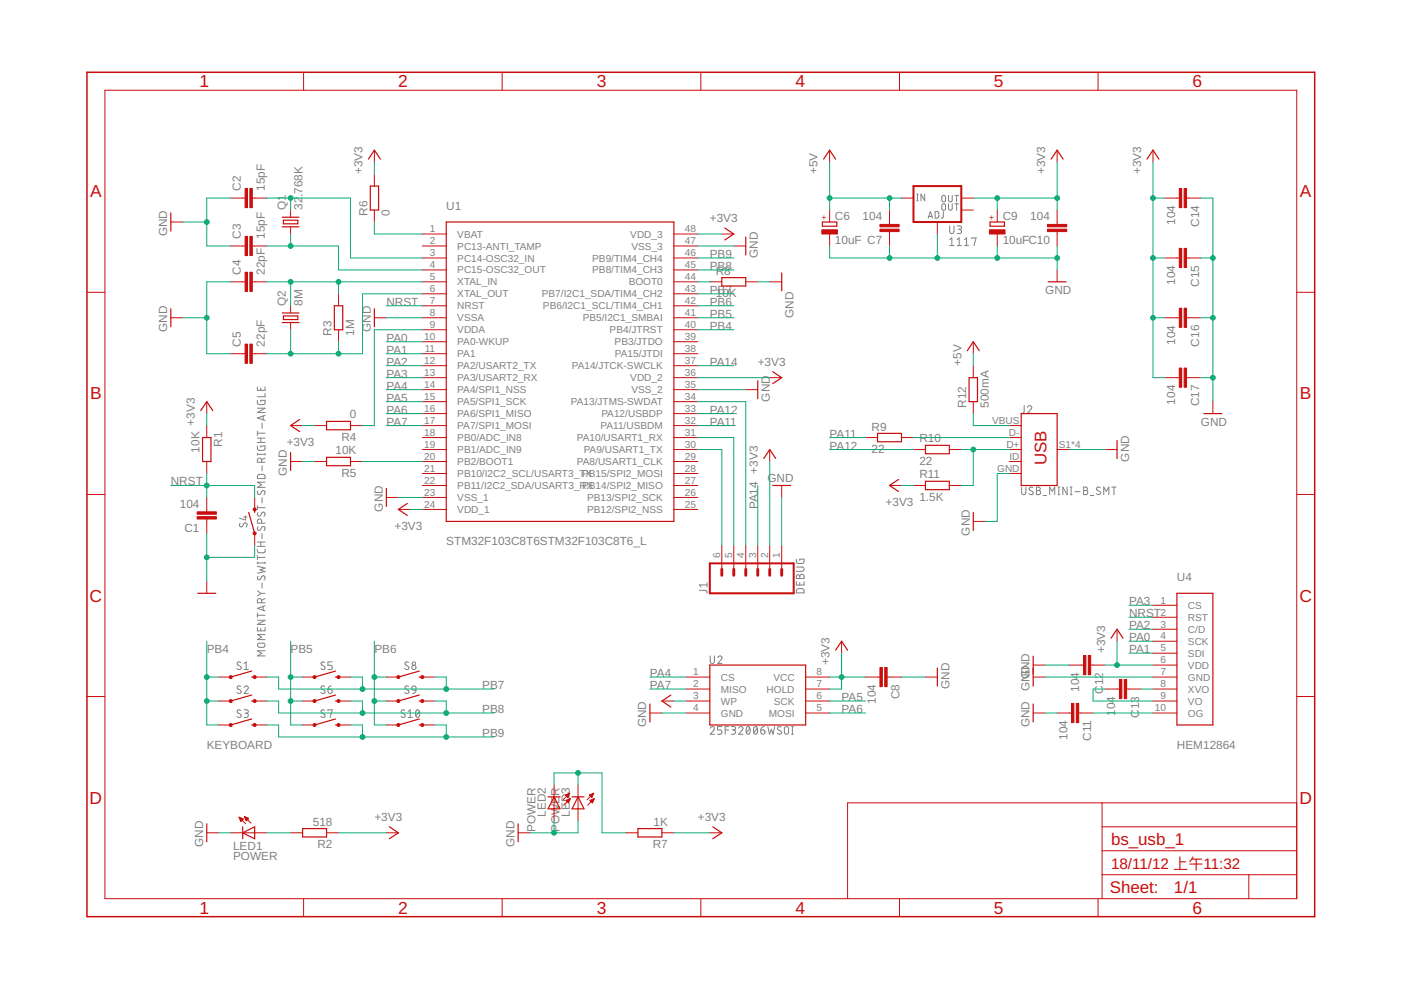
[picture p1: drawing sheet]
<svg xmlns="http://www.w3.org/2000/svg" width="297mm" height="210mm" viewBox="0 0 297 210" stroke-linecap="round" stroke-linejoin="round" font-family="sans-serif">
<defs><g id="words">
<g font-size="3.7" fill="#c90d0c">
<text x="42.3" y="18.5">1</text>
<text x="84.4" y="18.5">2</text>
<text x="126.5" y="18.5">3</text>
<text x="168.6" y="18.5">4</text>
<text x="210.7" y="18.5">5</text>
<text x="252.9" y="18.5">6</text>
<text x="19.1" y="41.9">A</text>
<text x="275.6" y="41.9">A</text>
<text x="19.1" y="84.7">B</text>
<text x="275.6" y="84.7">B</text>
<text x="19" y="127.6">C</text>
<text x="275.5" y="127.6">C</text>
<text x="19" y="170.4">D</text>
<text x="275.5" y="170.4">D</text>
<text x="42.3" y="193.7">1</text>
<text x="84.4" y="193.7">2</text>
<text x="126.5" y="193.7">3</text>
<text x="168.6" y="193.7">4</text>
<text x="210.7" y="193.7">5</text>
<text x="252.9" y="193.7">6</text>
</g>
<g font-size="3.6" fill="#c90d0c">
<text x="221.9" y="98.6" transform="rotate(-90 221.9 98.6)">USB</text>
<text x="235.6" y="179.1">bs_usb_1</text>
<text x="235.3" y="189.4">Sheet:</text>
<text x="248.9" y="189.3">1/1</text>
</g>
<text font-size="3.2" fill="#c90d0c" x="235.6" y="184.2">18/11/12 上午11:32</text>
<g font-size="2.5" fill="#808080">
<text x="51.1" y="40.5" transform="rotate(-90 51.1 40.5)">C2</text>
<text x="56.1" y="40.5" transform="rotate(-90 56.1 40.5)">15pF</text>
<text x="64.1" y="41.7" transform="rotate(-90 64.1 41.7)">.768K</text>
<text x="76.8" y="36.9" transform="rotate(-90 76.8 36.9)">+3V3</text>
<text x="173.3" y="36.9" transform="rotate(-90 173.3 36.9)">+5V</text>
<text x="221.6" y="36.9" transform="rotate(-90 221.6 36.9)">+3V3</text>
<text x="241.9" y="36.9" transform="rotate(-90 241.9 36.9)">+3V3</text>
<text x="60.6" y="44.5" transform="rotate(-90 60.6 44.5)">Q1</text>
<text x="64.1" y="44.5" transform="rotate(-90 64.1 44.5)">32</text>
<text x="77.9" y="45.8" transform="rotate(-90 77.9 45.8)">R6</text>
<text x="82.7" y="45.8" transform="rotate(-90 82.7 45.8)">0</text>
<text x="94.6" y="44.5">U1</text>
<text x="150.5" y="47.1">+3V3</text>
<text x="177" y="46.6">C6</text>
<text x="182.9" y="46.7">104</text>
<text x="212.6" y="46.6">C9</text>
<text x="218.4" y="46.7">104</text>
<text x="249.2" y="47.7" transform="rotate(-90 249.2 47.7)">104</text>
<text x="35.5" y="50.1" transform="rotate(-90 35.5 50.1)">GND</text>
<text x="51.1" y="50.6" transform="rotate(-90 51.1 50.6)">C3</text>
<text x="56.1" y="50.6" transform="rotate(-90 56.1 50.6)">15pF</text>
<text x="177" y="51.7">10uF C7</text>
<text x="212.6" y="51.7">10uFC10</text>
<text x="254.2" y="48.1" transform="rotate(-90 254.2 48.1)">C14</text>
<text x="51.1" y="58.2" transform="rotate(-90 51.1 58.2)">C4</text>
<text x="56.1" y="58.2" transform="rotate(-90 56.1 58.2)">22pF</text>
<text x="150.5" y="57.2">PB8</text>
<text x="150.5" y="54.7">PB9</text>
<text x="151.8" y="58.3">R8</text>
<text x="160.7" y="54.7" transform="rotate(-90 160.7 54.7)">GND</text>
<text x="60.6" y="64.8" transform="rotate(-90 60.6 64.8)">Q2</text>
<text x="64.1" y="64.8" transform="rotate(-90 64.1 64.8)">8M</text>
<text x="81.9" y="64.8">NRST</text>
<text x="150.5" y="62.3">PB7</text>
<text x="150.5" y="64.8">PB6</text>
<text x="151.8" y="63.1">10K</text>
<text x="221.6" y="62.3">GND</text>
<text x="249.2" y="60.4" transform="rotate(-90 249.2 60.4)">104</text>
<text x="254.2" y="60.8" transform="rotate(-90 254.2 60.8)">C15</text>
<text x="35.5" y="70.4" transform="rotate(-90 35.5 70.4)">GND</text>
<text x="70.3" y="71.2" transform="rotate(-90 70.3 71.2)">R3</text>
<text x="75.1" y="71.2" transform="rotate(-90 75.1 71.2)">1M</text>
<text x="78.6" y="70.4" transform="rotate(-90 78.6 70.4)">GND</text>
<text x="150.5" y="67.4">PB5</text>
<text x="150.5" y="69.9">PB4</text>
<text x="168.3" y="67.4" transform="rotate(-90 168.3 67.4)">GND</text>
<text x="51.1" y="73.5" transform="rotate(-90 51.1 73.5)">C5</text>
<text x="56.1" y="73.5" transform="rotate(-90 56.1 73.5)">22pF</text>
<text x="81.9" y="72.5">PA0</text>
<text x="81.9" y="75">PA1</text>
<text x="81.9" y="77.5">PA2</text>
<text x="150.5" y="77.5">PA14</text>
<text x="160.7" y="77.5">+3V3</text>
<text x="203.8" y="77.5" transform="rotate(-90 203.8 77.5)">+5V</text>
<text x="249.2" y="73.1" transform="rotate(-90 249.2 73.1)">104</text>
<text x="254.2" y="73.5" transform="rotate(-90 254.2 73.5)">C16</text>
<text x="81.9" y="82.6">PA4</text>
<text x="81.9" y="80.1">PA3</text>
<text x="74.2" y="88.7">0</text>
<text x="81.9" y="85.2">PA5</text>
<text x="81.9" y="87.7">PA6</text>
<text x="150.5" y="87.7">PA12</text>
<text x="163.2" y="85.2" transform="rotate(-90 163.2 85.2)">GND</text>
<text x="204.9" y="86.4" transform="rotate(-90 204.9 86.4)">R12</text>
<text x="209.7" y="86.4" transform="rotate(-90 209.7 86.4)">500mA</text>
<text x="249.2" y="85.8" transform="rotate(-90 249.2 85.8)">104</text>
<text x="254.2" y="86.2" transform="rotate(-90 254.2 86.2)">C17</text>
<text x="41.3" y="90.2" transform="rotate(-90 41.3 90.2)">+3V3</text>
<text x="42.3" y="96" transform="rotate(-90 42.3 96)">10K</text>
<text x="47.1" y="94.7" transform="rotate(-90 47.1 94.7)">R1</text>
<text x="60.8" y="94.6">+3V3</text>
<text x="72.4" y="93.5">R4</text>
<text x="81.9" y="90.2">PA7</text>
<text x="150.5" y="90.2">PA11</text>
<text x="175.9" y="95.3">PA12</text>
<text x="175.9" y="92.8">PA11</text>
<text x="184.8" y="91.3">R9</text>
<text x="194.9" y="93.8">R10</text>
<text x="254.6" y="90.2">GND</text>
<text x="60.8" y="100.9" transform="rotate(-90 60.8 100.9)">GND</text>
<text x="71.1" y="96.3">10K</text>
<text x="72.4" y="101.1">R5</text>
<text x="184.8" y="96.1">22</text>
<text x="194.9" y="98.6">22</text>
<text x="194.9" y="101.4">R11</text>
<text x="239.4" y="97.9" transform="rotate(-90 239.4 97.9)">GND</text>
<text x="36.2" y="102.9">NRST</text>
<text x="38.1" y="107.6">104</text>
<text x="162.7" y="102.2">GND</text>
<text x="187.8" y="107.2">+3V3</text>
<text x="194.9" y="106.2">1.5K</text>
<text x="39.1" y="112.7">C1</text>
<text x="81.2" y="108.5" transform="rotate(-90 81.2 108.5)">GND</text>
<text x="83.6" y="112.3">+3V3</text>
<text x="160.7" y="108" transform="rotate(-90 160.7 108)">PA14 +3V3</text>
<text x="205.6" y="113.6" transform="rotate(-90 205.6 113.6)">GND</text>
<text x="94.6" y="115.6">STM32F103C8T6STM32F103C8T6_L</text>
<text x="249.5" y="123.2">U4</text>
<text x="239.4" y="130.9">NRST</text>
<text x="239.4" y="128.3">PA3</text>
<text x="239.4" y="135.9">PA0</text>
<text x="239.4" y="133.4">PA2</text>
<text x="43.8" y="138.5">PB4</text>
<text x="61.6" y="138.5">PB5</text>
<text x="79.4" y="138.5">PB6</text>
<text x="137.8" y="143.6">PA4</text>
<text x="175.9" y="141" transform="rotate(-90 175.9 141)">+3V3</text>
<text x="234.3" y="138.5" transform="rotate(-90 234.3 138.5)">+3V3</text>
<text x="239.4" y="138.5">PA1</text>
<text x="102.2" y="146.1">PB7</text>
<text x="137.8" y="146.1">PA7</text>
<text x="178.4" y="148.6">PA5</text>
<text x="185.7" y="149.3" transform="rotate(-90 185.7 149.3)">104</text>
<text x="190.7" y="148.3" transform="rotate(-90 190.7 148.3)">C8</text>
<text x="201.3" y="146.1" transform="rotate(-90 201.3 146.1)">GND</text>
<text x="218.3" y="146.6" transform="rotate(-90 218.3 146.6)">GND</text>
<text x="218.3" y="144" transform="rotate(-90 218.3 144)">GND</text>
<text x="228.8" y="146.7" transform="rotate(-90 228.8 146.7)">104</text>
<text x="233.9" y="147.1" transform="rotate(-90 233.9 147.1)">C12</text>
<text x="102.2" y="151.2">PB8</text>
<text x="137" y="154.2" transform="rotate(-90 137 154.2)">GND</text>
<text x="178.4" y="151.2">PA6</text>
<text x="218.3" y="154.2" transform="rotate(-90 218.3 154.2)">GND</text>
<text x="236.5" y="151.8" transform="rotate(-90 236.5 151.8)">104</text>
<text x="241.5" y="152.2" transform="rotate(-90 241.5 152.2)">C13</text>
<text x="43.8" y="158.8">KEYBOARD</text>
<text x="102.2" y="156.3">PB9</text>
<text x="226.3" y="156.9" transform="rotate(-90 226.3 156.9)">104</text>
<text x="231.4" y="157.1" transform="rotate(-90 231.4 157.1)">C11</text>
<text x="249.5" y="158.8">HEM12864</text>
<text x="115.7" y="173.2" transform="rotate(-90 115.7 173.2)">LED2</text>
<text x="120.8" y="173.2" transform="rotate(-90 120.8 173.2)">LED3</text>
<text x="43.1" y="179.6" transform="rotate(-90 43.1 179.6)">GND</text>
<text x="66.3" y="175.1">518</text>
<text x="67.3" y="179.8">R2</text>
<text x="79.4" y="174">+3V3</text>
<text x="109.1" y="179.6" transform="rotate(-90 109.1 179.6)">GND</text>
<text x="113.5" y="176.4" transform="rotate(-90 113.5 176.4)">POWER</text>
<text x="118.6" y="176.4" transform="rotate(-90 118.6 176.4)">POWER</text>
<text x="138.4" y="179.8">R7</text>
<text x="138.6" y="175.1">1K</text>
<text x="148" y="174">+3V3</text>
<text x="49.4" y="182.3">POWER</text>
<text x="49.4" y="180.1">LED1</text>
</g>
<g font-size="2.1" fill="#808080">
<text x="91.1" y="49.3">1</text>
<text x="91.1" y="51.8">2</text>
<text x="97" y="50.4">VBAT</text>
<text x="97" y="52.9">PC13-ANTI_TAMP</text>
<text x="133.6" y="50.4">VDD_3</text>
<text x="133.9" y="52.9">VSS_3</text>
<text x="145.2" y="51.8">47</text>
<text x="145.2" y="49.3">48</text>
<text x="91.1" y="54.3">3</text>
<text x="91.1" y="56.9">4</text>
<text x="91.1" y="59.4">5</text>
<text x="97" y="55.4">PC14-OSC32_IN</text>
<text x="97" y="58">PC15-OSC32_OUT</text>
<text x="125.6" y="58">PB8/TIM4_CH3</text>
<text x="125.6" y="55.4">PB9/TIM4_CH4</text>
<text x="145.2" y="59.4">44</text>
<text x="145.2" y="56.9">45</text>
<text x="145.2" y="54.3">46</text>
<text x="91.1" y="61.9">6</text>
<text x="91.1" y="64.5">7</text>
<text x="97" y="60.5">XTAL_IN</text>
<text x="97" y="63.1">XTAL_OUT</text>
<text x="97" y="65.6">NRST</text>
<text x="114.9" y="63.1">PB7/I2C1_SDA/TIM4_CH2</text>
<text x="115.1" y="65.6">PB6/I2C1_SCL/TIM4_CH1</text>
<text x="133.3" y="60.5">BOOT0</text>
<text x="145.2" y="64.5">42</text>
<text x="145.2" y="61.9">43</text>
<text x="91.1" y="67">8</text>
<text x="91.1" y="69.6">9</text>
<text x="97" y="68.1">VSSA</text>
<text x="97" y="70.7">VDDA</text>
<text x="123.5" y="68.1">PB5/I2C1_SMBAI</text>
<text x="129.3" y="70.7">PB4/JTRST</text>
<text x="145.2" y="69.6">40</text>
<text x="145.2" y="67">41</text>
<text x="89.9" y="72.1">10</text>
<text x="89.9" y="77.2">12</text>
<text x="90.1" y="74.6">11</text>
<text x="97" y="73.2">PA0-WKUP</text>
<text x="97" y="75.8">PA1</text>
<text x="130.3" y="73.2">PB3/JTDO</text>
<text x="130.4" y="75.8">PA15/JTDI</text>
<text x="145.2" y="77.2">37</text>
<text x="145.2" y="74.6">38</text>
<text x="145.2" y="72.1">39</text>
<text x="89.9" y="79.7">13</text>
<text x="89.9" y="82.3">14</text>
<text x="97" y="78.3">PA2/USART2_TX</text>
<text x="97" y="80.8">PA3/USART2_RX</text>
<text x="97" y="83.4">PA4/SPI1_NSS</text>
<text x="121.2" y="78.3">PA14/JTCK-SWCLK</text>
<text x="133.6" y="80.8">VDD_2</text>
<text x="133.9" y="83.4">VSS_2</text>
<text x="145.2" y="82.3">35</text>
<text x="145.2" y="79.7">36</text>
<text x="89.9" y="84.8">15</text>
<text x="89.9" y="87.3">16</text>
<text x="89.9" y="89.9">17</text>
<text x="97" y="85.9">PA5/SPI1_SCK</text>
<text x="97" y="88.5">PA6/SPI1_MISO</text>
<text x="121" y="85.9">PA13/JTMS-SWDAT</text>
<text x="127.5" y="88.5">PA12/USBDP</text>
<text x="145.2" y="89.9">32</text>
<text x="145.2" y="87.3">33</text>
<text x="145.2" y="84.8">34</text>
<text x="210.3" y="89.9">VBUS</text>
<text x="89.9" y="92.4">18</text>
<text x="89.9" y="95">19</text>
<text x="97" y="91">PA7/SPI1_MOSI</text>
<text x="97" y="93.5">PB0/ADC_IN8</text>
<text x="122.3" y="93.5">PA10/USART1_RX</text>
<text x="127.3" y="91">PA11/USBDM</text>
<text x="145.2" y="95">30</text>
<text x="145.2" y="92.4">31</text>
<text x="213.4" y="95">D+</text>
<text x="213.9" y="92.4">D-</text>
<text x="224.5" y="95">S1*4</text>
<text x="89.9" y="97.5">20</text>
<text x="89.9" y="100">21</text>
<text x="97" y="96.1">PB1/ADC_IN9</text>
<text x="97" y="98.6">PB2/BOOT1</text>
<text x="97" y="101.2">PB10/I2C2_SCL/USART3_TPXB15/SPI2_MOSI</text>
<text x="122.3" y="98.6">PA8/USART1_CLK</text>
<text x="123.8" y="96.1">PA9/USART1_TX</text>
<text x="145.2" y="100">28</text>
<text x="145.2" y="97.5">29</text>
<text x="211.4" y="100">GND</text>
<text x="214" y="97.5">ID</text>
<text x="89.9" y="102.6">22</text>
<text x="89.9" y="105.1">23</text>
<text x="89.9" y="107.7">24</text>
<text x="97" y="103.7">PB11/I2C2_SDA/USART3_RX</text>
<text x="97" y="106.2">VSS_1</text>
<text x="123.4" y="103.7">PB14/SPI2_MISO</text>
<text x="124.5" y="106.2">PB13/SPI2_SCK</text>
<text x="145.2" y="107.7">25</text>
<text x="145.2" y="105.1">26</text>
<text x="145.2" y="102.6">27</text>
<text x="97" y="108.8">VDD_1</text>
<text x="124.5" y="108.8">PB12/SPI2_NSS</text>
<text x="152.7" y="118.4" transform="rotate(-90 152.7 118.4)">6</text>
<text x="155.2" y="118.4" transform="rotate(-90 155.2 118.4)">5</text>
<text x="157.8" y="118.4" transform="rotate(-90 157.8 118.4)">4</text>
<text x="160.3" y="118.4" transform="rotate(-90 160.3 118.4)">3</text>
<text x="162.8" y="118.4" transform="rotate(-90 162.8 118.4)">2</text>
<text x="165.4" y="118.4" transform="rotate(-90 165.4 118.4)">1</text>
<text x="246" y="128">1</text>
<text x="246" y="130.5">2</text>
<text x="251.9" y="129.1">CS</text>
<text x="251.9" y="131.6">RST</text>
<text x="246" y="133">3</text>
<text x="246" y="135.6">4</text>
<text x="251.9" y="134.2">C/D</text>
<text x="251.9" y="136.7">SCK</text>
<text x="147" y="143.2">1</text>
<text x="173.1" y="143.2">8</text>
<text x="246" y="138.1">5</text>
<text x="246" y="140.7">6</text>
<text x="246" y="143.2">7</text>
<text x="251.9" y="139.2">SDI</text>
<text x="251.9" y="141.8">VDD</text>
<text x="147" y="145.7">2</text>
<text x="147" y="148.3">3</text>
<text x="152.8" y="144.3">CS</text>
<text x="152.8" y="146.9">MISO</text>
<text x="152.8" y="149.4">WP</text>
<text x="162.5" y="146.9">HOLD</text>
<text x="164" y="144.3">VCC</text>
<text x="164.1" y="149.4">SCK</text>
<text x="173.1" y="145.7">7</text>
<text x="173.1" y="148.3">6</text>
<text x="246" y="145.7">8</text>
<text x="246" y="148.3">9</text>
<text x="251.9" y="144.3">GND</text>
<text x="251.9" y="146.9">XVO</text>
<text x="251.9" y="149.4">VO</text>
<text x="147" y="150.8">4</text>
<text x="152.8" y="151.9">GND</text>
<text x="163" y="151.9">MOSI</text>
<text x="173.1" y="150.8">5</text>
<text x="244.8" y="150.8">10</text>
<text x="251.9" y="151.9">OG</text>
</g>
<g font-size="1.8" fill="#c90d0c">
<text x="175.3" y="46.7" transform="rotate(-90 175.3 46.7)">+</text>
<text x="210.9" y="46.7" transform="rotate(-90 210.9 46.7)">+</text>
</g>
</g></defs>
<g fill="none" stroke="#808080" stroke-width=".21">
<path d="M194.4 42.6h.3M194.4 41.2h.3M194.5 41.2v1.4M196 41.2v1.4l-.7-1.4v1.4M196.8 46.2l.5-1.3 .4 1.3M196.9 45.9h.7M198.3 44.9h.5l.2 .2 .1 .7-.3 .4h-.5zM199.8 43.3h.6l.1 .9a.39 .39 0 0 1-.4 .4 .39 .39 0 0 1-.4-.4zM199.8 41.5h.6l.1 .9a.39 .39 0 0 1-.4 .4 .39 .39 0 0 1-.4-.4zM200 44.9v1.2l-.5 .1M201.1 43.2v1a.39 .39 0 0 0 .4 .4 .39 .39 0 0 0 .4-.4v-1M201.1 41.4v1a.39 .39 0 0 0 .4 .4 .39 .39 0 0 0 .4-.4v-1"/>
<path d="M201.4 47.9v1.2a.46 .46 0 0 0 .4 .4 .46 .46 0 0 0 .5-.4v-1.2M201.4 50.8l.4-.4v1.7M201.4 52.1h.9M202.4 43.2h.8M202.4 41.4h.8M202.8 41.4v1.4M202.8 43.2v1.4M202.9 52.1h.9M202.9 50.8l.5-.4v1.7M203 47.9h.5a.36 .36 0 0 1 .4 .4 .36 .36 0 0 1-.4 .3h-.3M203.4 48.6a.46 .46 0 0 1 .5 .5 .46 .46 0 0 1-.5 .4h-.4M204.5 52.1h.9"/>
<path d="M204.5 50.8l.4-.4v1.7M206.1 50.6v-.2h.8l-.4 1.7M54.6 94.6v.5l.2 .3 1 .1 .4-.3v-.6h-.9v.2M54.6 84.9v.5l.2 .4h1.2l.2-.2v-.7h-.9v.3M54.6 82v.8h1.6v-.8M54.6 91.4v.9M54.6 96.1v.4M54.6 96.3h1.6M54.6 93.8h1.6M54.6 92.9h1.6M54.6 91.8h1.6M54.6 86.6h1.6l-1.6 .9h1.6"/>
<path d="M55.3 82.2v.6M55.3 92.9v.9M55.5 98v-.4a.46 .46 0 0 0-.5-.5 .46 .46 0 0 0-.4 .5v.4h1.6M55.6 89.7v1.1M55.6 98.8v1M55.8 88.2v.8M56.2 83.4v.7h-1.6M56.2 96.1v.4M56.2 97.1l-.7 .4M56.2 88.1l-1.6 .5 1.6 .6M217.1 86v1.4l-.5 .2M217.8 86.4a.44 .44 0 0 1 .7-.4 .44 .44 0 0 1 .1 .7l-.8 .9h1"/>
<path d="M50.9 110.9l-.1 .2a.37 .37 0 0 0 .1 .5 .37 .37 0 0 0 .5-.1l.3-.5a.38 .38 0 0 1 .5-.1 .38 .38 0 0 1 .2 .5l-.2 .4M51.7 109.6h.7M52 109.3v1l-1.2-.4M54.6 116.5v.5l.3 .2h1.1l.2-.2v-.5M54.6 107.2v.9M54.6 117.8v.9M54.6 119.2v.3M54.6 119.4h1.6M54.6 118.2h1.6M54.6 115.8h1.6M54.6 114.9h1.6M54.6 107.6h1.6"/>
<path d="M54.7 111.7l-.1 .2a.38 .38 0 0 0 .1 .5 .38 .38 0 0 0 .5-.1l.3-.5a.44 .44 0 0 1 .7 0 .44 .44 0 0 1-.2 .7M54.7 108.7l-.1 .2a.38 .38 0 0 0 .1 .5 .38 .38 0 0 0 .5-.1l.3-.5a.4 .4 0 0 1 .6-.1 .4 .4 0 0 1 0 .6l-.1 .2M54.7 104.1l-.1 .4 .3 .4 .3-.1 .3-.6a.38 .38 0 0 1 .5-.1 .38 .38 0 0 1 .2 .5l-.2 .3M54.7 100.7l1.2-.1 .3 .2v.7h-1.6zM55.3 114.9v.9M55.5 110.9v-.4a.46 .46 0 0 0-.5-.5 .46 .46 0 0 0-.4 .5v.4h1.6M55.6 105.5v1.1M55.6 113.1v1.1M56.2 119.2v.3M56.2 102.2h-1.6l.9 .6-.9 .5h1.6M168.8 118.6v.5l.3 .3 1 .1 .4-.3v-.6h-.9v.2M216.6 103.3v1.1a.46 .46 0 0 0 .5 .5 .46 .46 0 0 0 .4-.5v-1.1"/>
<path d="M219 103.4a.41 .41 0 0 0-.6-.1 .41 .41 0 0 0 0 .6l.5 .3a.44 .44 0 0 1-.1 .7 .44 .44 0 0 1-.6-.2M219.8 103.3h.4a.36 .36 0 0 1 .4 .3 .36 .36 0 0 1-.4 .4 .44 .44 0 0 1 .4 .4 .44 .44 0 0 1-.4 .5h-.4zM219.8 104h.4M221.2 105.1h.7M222.5 104.9v-1.6l.6 .9 .5-.9v1.6M224.3 104.9h.4M224.3 103.3h.4M224.5 103.3v1.6M226.3 103.3v1.6l-1-1.6v1.6M226.9 104.9h.4M226.9 103.3h.4M227.1 103.3v1.6"/>
<path d="M227.9 104.2h1.1M229.7 103.3h.5a.36 .36 0 0 1 .4 .3 .36 .36 0 0 1-.4 .4 .44 .44 0 0 1 .5 .4 .44 .44 0 0 1-.5 .5h-.5zM229.7 104h.5M231.2 105.1h.7M233.3 103.4a.42 .42 0 0 0-.6-.1 .42 .42 0 0 0-.1 .6l.6 .3a.38 .38 0 0 1 .1 .5 .38 .38 0 0 1-.5 .2l-.4-.2M234 104.9v-1.6l.5 .9 .6-.9v1.6M235.7 103.3h.9M236.2 103.3v1.6M54.6 133v.8h1.6v-.8M54.6 130v.9M54.6 131.5h1.6l-1.6 .9h1.6M54.6 130.5h1.6"/>
<path d="M54.6 125.3l.8 .5M54.6 120.1l1.6 .3-1.1 .4 1.1 .4-1.6 .3M54.7 136.5l1.1-.1a.44 .44 0 0 1 .4 .4 .44 .44 0 0 1-.4 .4h-1l-.2-.4zM54.7 122.2l-.1 .4 .3 .3h.3l.3-.6a.38 .38 0 0 1 .5-.2 .38 .38 0 0 1 .2 .5l-.2 .4M55.3 133.2v.6M55.4 125.8l-.8 .5M55.4 125.8h.8M55.5 127.8v-.4a.46 .46 0 0 0-.5-.5 .46 .46 0 0 0-.4 .5v.4h1.6M55.6 123.6v1.1M55.8 128.6v.8M56.2 138h-1.6l.9 .5-.9 .6h1.6M56.2 134.5h-1.6l.9 .6-.9 .5h1.6"/>
<path d="M56.2 128.4l-1.6 .6 1.6 .5M56.2 126.9l-.7 .4M148.3 125.2h1.4l.2 .5M149.9 124h-1.6l.4 .5M149.9 123.5v1M150.6 139.1v1.2a.44 .44 0 0 0 .4 .4 .44 .44 0 0 0 .5-.4v-1.2M152.2 139.4a.44 .44 0 0 1 .6-.3 .44 .44 0 0 1 .2 .7l-.8 .9h.9M168.8 120.2h1.2a.46 .46 0 0 1 .5 .5 .46 .46 0 0 1-.5 .4h-1.2M168.8 123.3v.7h1.7v-.7M169 122l.4-.1 .2 .3a.46 .46 0 0 1 .4-.4 .46 .46 0 0 1 .5 .4v.5h-1.7zM169 124.9l.3-.1h.9l.3 .3v.6h-1.7zM169.6 122.2v.5"/>
<path d="M169.6 123.5v.5M51.1 140.5l-.2-.1a.38 .38 0 0 0-.6 .1 .38 .38 0 0 0 .2 .5l.5 .3a.44 .44 0 0 1-.1 .7 .44 .44 0 0 1-.7-.3M51.1 145.5h-.2a.38 .38 0 0 0-.6 .1 .38 .38 0 0 0 .2 .5l.5 .3a.44 .44 0 0 1-.1 .7 .44 .44 0 0 1-.7-.3M51.1 150.6l-.2-.1a.38 .38 0 0 0-.6 .2 .38 .38 0 0 0 .2 .5l.5 .2a.44 .44 0 0 1-.1 .7 .44 .44 0 0 1-.7-.2M51.8 145.8a.44 .44 0 0 1 .6-.4 .44 .44 0 0 1 .1 .7l-.7 .9h.9M51.8 150.5h.5a.36 .36 0 0 1 .4 .4 .36 .36 0 0 1-.4 .3h-.4M51.8 140.7l.4-.4v1.7M51.8 142h.9M52.2 151.2a.46 .46 0 0 1 .5 .5 .46 .46 0 0 1-.5 .4h-.4M68.8 140.5l-.2-.1a.38 .38 0 0 0-.5 .1 .38 .38 0 0 0 .1 .5l.5 .3a.44 .44 0 0 1 0 .7 .44 .44 0 0 1-.7-.3M68.8 145.5h-.2a.38 .38 0 0 0-.5 .1 .38 .38 0 0 0 .1 .5l.5 .3a.44 .44 0 0 1 0 .7 .44 .44 0 0 1-.7-.3M68.8 150.6l-.2-.1a.38 .38 0 0 0-.5 .2 .38 .38 0 0 0 .1 .5l.5 .2a.44 .44 0 0 1 0 .7 .44 .44 0 0 1-.7-.2"/>
<path d="M69.5 146.1h.6a.45 .45 0 0 1 .3 .5 .45 .45 0 0 1-.4 .4 .45 .45 0 0 1-.5-.4zM69.5 150.7v-.2h.9l-.4 1.6M70.3 145.4l-.6 .3-.2 .4M70.4 140.3h-.9v.8h.6a.46 .46 0 0 1 .4 .4 .46 .46 0 0 1-.4 .5h-.6M85.8 150.6l-.2-.1a.38 .38 0 0 0-.5 .2 .38 .38 0 0 0 .1 .5l.5 .2a.41 .41 0 0 1 .1 .7 .41 .41 0 0 1-.6-.1l-.2-.1M86.5 152.1h.9M86.5 150.9l.5-.4v1.6M86.6 140.5l-.2-.1a.38 .38 0 0 0-.5 .1 .38 .38 0 0 0 .1 .5l.5 .3a.41 .41 0 0 1 .1 .6 .41 .41 0 0 1-.6 0l-.2-.2M86.6 145.5h-.2a.38 .38 0 0 0-.5 .1 .38 .38 0 0 0 .1 .5l.5 .3a.41 .41 0 0 1 .1 .6 .41 .41 0 0 1-.6-.1l-.2-.1M87.4 145.5l.4-.1 .3 .1 .1 .8-.8-.1-.1-.3zM88.2 146.3l-.1 .4-.6 .3M88.3 150.6l.2-.1a.97 .97 0 0 1 0 1.6 1.02 1.02 0 0 1-.2-1.5z"/>
<path d="M88.9 150.9l-.7 .9M150.6 154.4a.44 .44 0 0 1 .6-.3 .44 .44 0 0 1 .1 .7l-.7 .9h.9M153 154.1h-.9v.7h.6a.46 .46 0 0 1 .3 .4 .46 .46 0 0 1-.3 .5h-.6M153.8 154.8h.7M154.5 154.1h-.7v1.6M155 154.1h.6a.36 .36 0 0 1 .4 .3 .36 .36 0 0 1-.4 .4h-.4M155.5 154.8a.46 .46 0 0 1 .5 .4 .46 .46 0 0 1-.5 .5h-.5M156.6 154.4a.44 .44 0 0 1 .6-.3 .44 .44 0 0 1 .2 .7l-.8 .9h.9M158.4 154.2l.2-.1a.97 .97 0 0 1 0 1.6 1 1 0 0 1-.2-1.5zM159 154.4l-.7 .9M159.9 154.2l.3-.1a.97 .97 0 0 1 0 1.6 1.02 1.02 0 0 1-.3-1.5zM160.5 154.4l-.7 .9"/>
<path d="M161.3 154.8h.5a.45 .45 0 0 1 .4 .5 .45 .45 0 0 1-.5 .4 .45 .45 0 0 1-.4-.5zM162 154.1l-.6 .2-.1 .5M162.8 154.1l.4 1.6 .3-1.1 .4 1.1 .4-1.6M165.6 154.2l-.2-.1a.38 .38 0 0 0-.5 .1 .38 .38 0 0 0 .1 .5l.5 .3a.41 .41 0 0 1 .1 .6 .41 .41 0 0 1-.6 0l-.2-.2M166.4 154.2l.4-.1 .3 .1 .1 1a.44 .44 0 0 1-.4 .5 .44 .44 0 0 1-.5-.5zM167.8 155.7h.4M167.8 154.1h.4M168 154.1v1.6"/>
<circle cx="87.8" cy="141.5" r=".45"/>
<circle cx="87.8" cy="140.7" r=".36"/>
</g>
<g fill="none" stroke="#c90d0c" stroke-width=".21">
<path d="M22.2 19.1h252.7v171.4h-252.7zM64.4 15.3v3.8M106.5 15.3v3.8M148.6 15.3v3.8M190.7 15.3v3.8M232.8 15.3v3.8M79.4 31.8v2.6M79.4 36.9v2.6M175.9 31.8v2.6M224.1 31.8v2.6M244.5 31.8v2.6M36.2 47.1h2.6"/>
<path d="M48.9 52.2h3.1M48.9 59.8h3.1M48.9 42h3.1M53.5 52.2h3M53.5 59.8h3M53.5 42h3M61.6 44.5v1.6M61.6 48.1v1.5M79.4 44.5v2.6M89.5 49.6h5.1M89.5 52.2h5.1M89.5 59.8h5.1"/>
<path d="M89.5 54.7h5.1M89.5 57.2h5.1M142.9 49.6h5.1M142.9 52.2h5.1M142.9 59.8h5.1M142.9 54.7h5.1M142.9 57.2h5.1M150.5 59.8h2.5M153 49.6h2.6M155.6 52.2h2.5M158.1 59.8h2.6M163.2 59.8h2.5"/>
<path d="M175.9 44.5v2.6M175.9 49.6v2.6M188.6 44.5v3.1M188.6 49.1v3.1M191.1 42h2.6M198.7 47.1v2.5M203.8 42h2.6M203.8 44.5h2.6M211.4 44.5v2.6M211.4 49.6v2.6M224.1 44.5v3.1M224.1 49.1v3.1"/>
<path d="M224.1 57.2v2.6M247 42h3M247 54.7h3M251.6 42h3M251.6 54.7h3M18.4 62h3.8M36.2 67.4h2.6M48.9 75h3.1M53.5 75h3M61.6 64.8v1.6M61.6 68.4v1.5M71.8 62.3v2.5"/>
<path d="M71.8 69.9v2.6M79.4 67.4h2.5M89.5 67.4h5.1M89.5 75h5.1M89.5 62.3h5.1M89.5 64.8h5.1M89.5 69.9h5.1M89.5 72.5h5.1M89.5 77.5h5.1M142.9 67.4h5.1M142.9 75h5.1M142.9 62.3h5.1"/>
<path d="M142.9 64.8h5.1M142.9 69.9h5.1M142.9 72.5h5.1M142.9 77.5h5.1M206.4 72.5v2.5M206.4 77.5v2.6M247 67.4h3M251.6 67.4h3M274.9 62h3.8M43.8 85.2v2.5M43.8 90.2v2.6M43.8 97.9v2.5"/>
<path d="M61.6 90.2h2.6M61.6 97.9h2.6M66.7 90.2h2.5M66.7 97.9h2.5M74.3 90.2h2.6M74.3 97.9h2.6M89.5 80.1h5.1M89.5 82.6h5.1M89.5 90.2h5.1M89.5 95.3h5.1M89.5 92.8h5.1M89.5 97.9h5.1"/>
<path d="M89.5 85.2h5.1M89.5 87.7h5.1M142.9 80.1h5.1M142.9 82.6h5.1M142.9 90.2h5.1M142.9 95.3h5.1M142.9 92.8h5.1M142.9 97.9h5.1M142.9 85.2h5.1M142.9 87.7h5.1M158.1 82.6h2.6M163.2 80.1h2.5"/>
<path d="M163.2 95.3v2.6M183.5 92.8h2.6M191.1 92.8h2.6M193.7 95.3h2.5M201.3 95.3h2.5M206.4 85.2v2.5M214 90.2h2.5M214 95.3h2.5M214 92.8h2.5M214 97.9h2.5M224.1 95.3h2.6M234.3 95.3h2.5"/>
<path d="M247 80.1h3M251.6 80.1h3M257.2 85.2v2.5M18.4 104.8h3.8M43.8 105.5v3M43.8 110v3.1M54 105.5v2.5M54 113.1v2.5M81.9 105.5h2.6M84.5 108h2.5M89.5 100.4h5.1M89.5 102.9h5.1"/>
<path d="M89.5 105.5h5.1M89.5 108h5.1M142.9 100.4h5.1M142.9 102.9h5.1M142.9 105.5h5.1M142.9 108h5.1M153 115.6v5.1M155.6 115.6v5.1M158.1 115.6v5.1M160.7 115.6v5.1M163.2 115.6v5.1M165.7 102.9v2.6"/>
<path d="M165.7 115.6v5.1M188.6 102.9h2.5M193.7 102.9h2.5M201.3 102.9h2.5M206.4 110.6h2.5M214 100.4h2.5M274.9 104.8h3.8M43.8 123.3v2.5M178.4 136v2.5M236.8 133.4v2.6M244.5 128.3h5M244.5 130.9h5"/>
<path d="M244.5 133.4h5M244.5 136h5M244.5 138.5h5M18.4 147.7h3.8M46.4 148.6h2.5M46.4 143.6h2.5M46.4 153.7h2.5M54 148.6h2.5M54 143.6h2.5M54 153.7h2.5M64.2 148.6h2.5M64.2 143.6h2.5"/>
<path d="M64.2 153.7h2.5M71.8 148.6h2.5M71.8 143.6h2.5M71.8 153.7h2.5M81.9 148.6h2.6M81.9 143.6h2.6M81.9 153.7h2.6M89.5 148.6h2.6M89.5 143.6h2.6M89.5 153.7h2.6M137.8 151.2h2.5M140.3 148.6h2.6"/>
<path d="M145.4 148.6h5.1M145.4 143.6h5.1M145.4 151.2h5.1M145.4 146.1h5.1M170.8 148.6h5.1M170.8 143.6h5.1M170.8 151.2h5.1M170.8 146.1h5.1M183.5 143.6h3.1M188.1 143.6h3M196.2 143.6h2.5M219.1 143.6h2.5"/>
<path d="M219.1 151.2h2.5M219.1 141h2.5M224.1 151.2h3.1M226.7 141h3M228.7 151.2h3.1M231.2 141h3.1M234.3 146.1h3M238.9 146.1h3M244.5 148.6h5M244.5 143.6h5M244.5 151.2h5M244.5 141h5"/>
<path d="M244.5 146.1h5M274.9 147.7h3.8M43.8 176.6h2.6M48.9 176.6h7.6M50.7 173.3l1.4 1.4M50.7 173.3l.9 .4-.5 .5zM50.7 173.4h.3M50.8 173.5h.4M50.8 173.6h.7M50.9 173.8h.6M50.9 173.9h.5M51 174h.2"/>
<path d="M51.1 174.1h.1M51.8 173.1l1.4 1.4M51.8 173.1l.9 .4-.5 .5M51.8 173.1l.4 .9M51.9 173.3h.2M51.9 173.4h.5M52 173.5h.7M52 173.6h.6M52.1 173.8h.4M52.1 173.9h.3M52.2 174h.1M61.6 176.6h2.6"/>
<path d="M69.2 176.6h2.6M81.9 176.6h2.6M109.9 176.6h2.5M117.5 166.4v7.6M119.9 168.6h.7M120 168.7h.6M120 169.7l.9-.4-.4 .9zM120.1 169.8h.6M120.1 168.8h.4M120.2 169.7h.6M120.2 169.9h.5M120.2 168.4h.5"/>
<path d="M120.2 168.9h.3M120.3 170h.3M120.4 169.1h.1M120.4 170.1h.2M120.5 169.5h.3M120.5 168.3h.2M120.7 169.4h.2M120.8 168.2h.1M120.8 168.2l-1.4 1.4M120.8 168.2l-.4 .9-.5-.5M120.8 168.2l-.9 .4M120.9 169.3l-1.4 1.4"/>
<path d="M122.6 166.4v7.6M125 168.6h.7M125.1 168.7h.5M125.1 169.7l.9-.4-.4 .9zM125.2 169.8h.6M125.2 168.8h.4M125.2 169.7h.7M125.3 169.9h.5M125.3 168.4h.5M125.3 168.9h.2M125.4 170h.3M125.5 169.1h.1"/>
<path d="M125.5 170.1h.1M125.5 169.5h.4M125.6 168.3h.2M125.8 169.4h.2M125.8 168.2h.1M125.9 168.2l-1.4 1.4M125.9 168.2l-.4 .9-.5-.5M125.9 168.2l-.9 .4M126 169.3l-1.4 1.4M132.7 176.6h2.6M140.3 176.6h2.6M150.5 176.6h2.5"/>
<path d="M233.7 170.2v20.3M233.7 175.3h41.2M274.9 170.2h-95.2v20.3M64.4 190.5v3.9M106.5 190.5v3.9M148.6 190.5v3.9M190.7 190.5v3.9M232.8 190.5v3.9M233.7 185.5h41.2M233.7 180.4h41.2M264.8 185.5v5"/>
</g>
<path d="M18.4 15.3h260.3v179.1h-260.3z" fill="none" stroke="#c90d0c" stroke-width=".32"/>
<g fill="none" stroke="#c90d0c" stroke-width=".25">
<path d="M78.1 33.7l1.3-1.9 1.2 1.9M78.5 39.5h1.8v5h-1.8zM174.6 33.7l1.3-1.9 1.3 1.9M222.9 33.7l1.2-1.9 1.3 1.9M243.2 33.7l1.3-1.9 1.2 1.9M36.2 45.2v3.8M59.8 46.1h3.6M59.8 48.1h3.6M60.1 46.7h3v.8h-3zM94.6 47.1h48.3v63.5h-48.3zM153 58.9h5.1v1.7h-5.1zM153.7 48.3l1.9 1.3-1.9 1.3"/>
<path d="M158.1 50.2v3.9M165.7 57.9v3.8M174.4 47.1h3v.9h-3zM209.9 47.1h3.1v.9h-3.1zM222.2 59.8h3.8M36.2 65.5v3.8M59.8 66.4h3.6M59.8 68.4h3.6M60.1 67h3v.8h-3zM70.9 64.8h1.8v5.1h-1.8zM79.4 65.5v3.8M163.8 78.8l1.9 1.3-1.9 1.2"/>
<path d="M205.1 74.4l1.3-1.9 1.2 1.9M42.6 87.1l1.2-1.9 1.3 1.9M42.9 92.8h1.8v5.1h-1.8zM61.6 95.9v3.9M63.5 89l-1.9 1.2 1.9 1.3M69.2 89.3h5.1v1.8h-5.1zM69.2 97h5.1v1.7h-5.1zM160.7 80.7v3.8M161.9 97.2l1.3-1.9 1.3 1.9M186.1 91.9h5v1.8h-5zM196.2 94.4h5.1v1.8h-5.1zM205.5 80.1h1.7v5.1h-1.7z"/>
<path d="M216.5 87.7h7.6v15.2h-7.6zM236.8 93.4v3.8M255.2 87.7h3.9M52.7 108.6l1.3 4.5M54 108v.6M81.9 103.6v3.8M86.4 106.7l-1.9 1.3 1.9 1.3M163.8 102.9h3.8M190.5 101.7l-1.9 1.2 1.9 1.3M196.2 102h5.1v1.8h-5.1zM206.4 108.6v3.9M41.9 125.8h3.8"/>
<path d="M177.2 137.9l1.2-1.9 1.3 1.9M219.1 139.1v6.4M235.6 135.3l1.2-1.9 1.3 1.9M249.5 125.8h7.7v27.9h-7.7zM53.4 143.6h.6M53.4 142.3l-4.5 1.3M53.4 148.6h.6M53.4 147.4l-4.5 1.2M53.4 152.4l-4.5 1.3M53.4 153.7h.6M71.1 143.6h.7M71.1 142.3l-4.4 1.3"/>
<path d="M71.1 148.6h.7M71.1 147.4l-4.4 1.2M71.1 153.7h.7M71.1 152.4l-4.4 1.3M88.9 143.6h.6M88.9 142.3l-4.4 1.3M88.9 148.6h.6M88.9 147.4l-4.4 1.2M88.9 153.7h.6M88.9 152.4l-4.4 1.3M137.8 149.3v3.8M142.2 147.4l-1.9 1.2 1.9 1.3"/>
<path d="M150.5 141h20.3v12.7h-20.3zM198.7 141.6v3.9M219.1 149.3v3.8M43.8 174.7v3.8M51.5 176.6l2.5-1.3v2.5zM51.5 175.3v2.5M64.2 175.7h5v1.8h-5zM82.5 175.3l2 1.3-2 1.2M109.9 174.7v3.8M116.2 169h2.5M117.5 169l1.2 2.5h-2.5zM121.3 169h2.5"/>
<path d="M122.6 169l1.2 2.5h-2.5zM135.3 175.7h5v1.8h-5zM151.1 175.3l1.9 1.3-1.9 1.2"/>
</g>
<path d="M193.7 39.5h10.1v7.6h-10.1zM150.5 119.4h17.8v6.4h-17.8z" fill="none" stroke="#c90d0c" stroke-width=".42"/>
<g fill="#c90d0c" stroke="#c90d0c" stroke-width=".21">
<circle cx="48.9" cy="143.6" r=".33"/>
<circle cx="54" cy="143.6" r=".33"/>
<circle cx="66.7" cy="143.6" r=".33"/>
<circle cx="71.8" cy="143.6" r=".33"/>
<circle cx="84.5" cy="143.6" r=".32"/>
<circle cx="89.5" cy="143.6" r=".32"/>
<circle cx="48.9" cy="148.6" r=".33"/>
<circle cx="54" cy="148.6" r=".33"/>
<circle cx="66.7" cy="148.6" r=".33"/>
<circle cx="71.8" cy="148.6" r=".33"/>
<circle cx="84.5" cy="148.6" r=".32"/>
<circle cx="89.5" cy="148.6" r=".32"/>
<circle cx="48.9" cy="153.7" r=".33"/>
<circle cx="54" cy="153.7" r=".33"/>
<circle cx="66.7" cy="153.7" r=".33"/>
<circle cx="71.8" cy="153.7" r=".33"/>
<circle cx="84.5" cy="153.7" r=".32"/>
<circle cx="89.5" cy="153.7" r=".32"/>
<circle cx="54" cy="113.1" r=".33"/>
<circle cx="54" cy="108" r=".33"/>
</g>
<g fill="#c90d0c" stroke="#c90d0c" stroke-width=".21">
<path d="M174.2 48.7h3.3v.9h-3.3z"/>
<path d="M209.8 48.7h3.3v.9h-3.3z"/>
<path d="M53 40h.5v4h-.5z"/>
<path d="M52 40h.5v4h-.5z"/>
<path d="M53 50.1h.5v4.1h-.5z"/>
<path d="M52 50.1h.5v4.1h-.5z"/>
<path d="M53 57.7h.5v4.1h-.5z"/>
<path d="M52 57.7h.5v4.1h-.5z"/>
<path d="M53 73h.5v4h-.5z"/>
<path d="M52 73h.5v4h-.5z"/>
<path d="M41.8 108.5h4.1v.5h-4.1z"/>
<path d="M41.8 109.5h4.1v.5h-4.1z"/>
<path d="M222.1 47.6h4.1v.5h-4.1z"/>
<path d="M222.1 48.6h4.1v.5h-4.1z"/>
<path d="M186.6 47.6h4v.5h-4z"/>
<path d="M186.6 48.6h4v.5h-4z"/>
<path d="M186.6 141.5h.5v4.1h-.5z"/>
<path d="M187.6 141.5h.5v4.1h-.5z"/>
<path d="M229.7 139h.5v4h-.5z"/>
<path d="M230.7 139h.5v4h-.5z"/>
<path d="M237.3 144.1h.5v4h-.5z"/>
<path d="M238.4 144.1h.5v4h-.5z"/>
<path d="M227.2 149.1h.5v4.1h-.5z"/>
<path d="M228.2 149.1h.5v4.1h-.5z"/>
<path d="M250 40h.5v4h-.5z"/>
<path d="M251.1 40h.5v4h-.5z"/>
<path d="M250 52.7h.5v4h-.5z"/>
<path d="M251.1 52.7h.5v4h-.5z"/>
<path d="M250 65.3h.5v4.1h-.5z"/>
<path d="M251.1 65.3h.5v4.1h-.5z"/>
<path d="M250 78h.5v4.1h-.5z"/>
<path d="M251.1 78h.5v4.1h-.5z"/>
</g>
<path d="M153 120.7v1.3M155.6 120.7v1.3M158.1 120.7v1.3M160.7 120.7v1.3M163.2 120.7v1.3M165.7 120.7v1.3" fill="none" stroke="#c90d0c" stroke-width=".61"/>
<g fill="none" stroke="#0dab76" stroke-width=".21">
<path d="M79.4 34.4v2.5M175.9 34.4v10.1M224.1 34.4v10.1M244.5 34.4v45.7h2.5M38.8 47.1h5M48.9 42h-5.1v10.2h5.1M48.9 59.8h-5.1v15.2h5.1M56.5 42h17.8v12.7h15.2M56.5 52.2h15.3v5h17.7M56.5 59.8h33M61.6 42v2.5M61.6 49.6v2.6"/>
<path d="M61.6 59.8v5M71.8 59.8v2.5M79.4 47.1v2.5h10.1M148 49.6h5M148 54.7h7.6M148 52.2h7.6M148 59.8h2.5M148 57.2h7.6M160.7 59.8h2.5M175.9 42h15.2M175.9 52.2v2.5h48.2M188.6 42v2.5"/>
<path d="M188.6 52.2v2.5M198.7 49.6v5.1M206.4 42h17.7M211.4 42v2.5M211.4 52.2v2.5M224.1 52.2v5M244.5 42h2.5M244.5 54.7h2.5M254.6 42h2.6v43.2M254.6 54.7h2.6M38.8 67.4h5M61.6 69.9v5.1"/>
<path d="M71.8 72.5v2.5M81.9 67.4h7.6M81.9 75h7.6M81.9 64.8h7.6M81.9 77.5h7.6M81.9 72.5h7.6M89.5 69.9h-10.1v20.3h-2.5M89.5 62.3h-12.6v12.7h-20.4M148 67.4h7.6M148 69.9h7.6M148 62.3h7.6M148 64.8h7.6"/>
<path d="M148 77.5h7.6M206.4 75v2.5M244.5 67.4h2.5M254.6 67.4h2.6M43.8 87.7v2.5M64.2 90.2h2.5M64.2 97.9h2.5M76.9 97.9h12.6M81.9 90.2h7.6M81.9 80.1h7.6M81.9 82.6h7.6M81.9 87.7h7.6"/>
<path d="M81.9 85.2h7.6M148 90.2h7.6M148 80.1h15.2M148 95.3h5v20.3M148 82.6h10.1M148 92.8h7.6v22.8M148 87.7h7.6M148 85.2h10.1v30.4M163.2 97.9v17.7M175.9 95.3h17.8M175.9 92.8h7.6M193.7 92.8h20.3"/>
<path d="M203.8 95.3h10.2M206.4 87.7v2.5h7.6M206.4 95.3v7.6h-2.6M226.7 95.3h7.6M254.6 80.1h2.6M36.2 102.9h17.8v2.6M43.8 100.4v5.1M43.8 113.1v10.2M54 115.6v2.6h-10.2M84.5 105.5h5M87 108h2.5M160.7 102.9v12.7"/>
<path d="M165.7 105.5v10.1M191.1 102.9h2.6M214 100.4h-2.6v10.2h-2.5M43.8 136v17.7h2.6M61.6 136v17.7h2.6M79.4 136v17.7h2.5M178.4 138.5v7.6h-2.5M236.8 136v5M239.4 130.9h5.1M239.4 136h5.1M239.4 138.5h5.1M239.4 133.4h5.1"/>
<path d="M239.4 128.3h5.1M43.8 143.6h2.6M43.8 148.6h2.6M56.5 143.6h2.6v2.5h45.7M56.5 148.6h2.6v2.6h45.7M56.5 153.7h2.6v2.6h45.7M61.6 143.6h2.6M61.6 148.6h2.6M74.3 143.6h2.6v2.5M74.3 148.6h2.6v2.6M74.3 153.7h2.6v2.6M79.4 143.6h2.5"/>
<path d="M79.4 148.6h2.5M92.1 143.6h2.5v2.5M92.1 148.6h2.5v2.6M92.1 153.7h2.5v2.6M137.8 143.6h7.6M137.8 146.1h7.6M140.3 151.2h5.1M142.9 148.6h2.5M175.9 143.6h7.6M175.9 148.6h7.6M175.9 151.2h7.6M191.1 143.6h5.1"/>
<path d="M221.6 143.6h22.9M221.6 141h5.1M221.6 151.2h2.5M231.8 151.2h12.7M234.3 146.1h-2.5v2.5h12.7M234.3 141h10.2M241.9 146.1h2.6M46.4 176.6h2.5M56.5 176.6h5.1M71.8 176.6h10.1M117.5 166.4v-2.5h10.1v12.7h5.1M117.5 174v2.6"/>
<path d="M122.6 174v2.6h-10.2M122.6 163.9v2.5M142.9 176.6h7.6"/>
</g>
<g fill="#0dab76" stroke="#0dab76" stroke-width=".21">
<circle cx="178.4" cy="143.6" r=".51"/>
<circle cx="244.5" cy="42" r=".51"/>
<circle cx="244.5" cy="54.7" r=".51"/>
<circle cx="244.5" cy="67.4" r=".51"/>
<circle cx="236.8" cy="141" r=".51"/>
<circle cx="211.4" cy="42" r=".51"/>
<circle cx="224.1" cy="42" r=".51"/>
<circle cx="43.8" cy="67.4" r=".51"/>
<circle cx="43.8" cy="47.1" r=".51"/>
<circle cx="43.8" cy="118.2" r=".51"/>
<circle cx="211.4" cy="54.7" r=".51"/>
<circle cx="198.7" cy="54.7" r=".51"/>
<circle cx="188.6" cy="54.7" r=".51"/>
<circle cx="224.1" cy="54.7" r=".51"/>
<circle cx="257.2" cy="54.7" r=".51"/>
<circle cx="257.2" cy="67.4" r=".51"/>
<circle cx="257.2" cy="80.1" r=".51"/>
<circle cx="117.5" cy="176.6" r=".51"/>
<circle cx="61.6" cy="59.8" r=".51"/>
<circle cx="71.8" cy="59.8" r=".51"/>
<circle cx="61.6" cy="75" r=".51"/>
<circle cx="71.8" cy="75" r=".51"/>
<circle cx="61.6" cy="42" r=".51"/>
<circle cx="61.6" cy="52.2" r=".51"/>
<circle cx="43.8" cy="102.9" r=".51"/>
<circle cx="188.6" cy="42" r=".51"/>
<circle cx="175.9" cy="42" r=".51"/>
<circle cx="206.4" cy="95.3" r=".51"/>
<circle cx="76.9" cy="146.1" r=".51"/>
<circle cx="94.6" cy="146.1" r=".51"/>
<circle cx="76.9" cy="151.2" r=".51"/>
<circle cx="94.6" cy="151.2" r=".51"/>
<circle cx="76.9" cy="156.3" r=".51"/>
<circle cx="94.6" cy="156.3" r=".51"/>
<circle cx="61.6" cy="148.6" r=".51"/>
<circle cx="61.6" cy="143.6" r=".51"/>
<circle cx="79.4" cy="148.6" r=".51"/>
<circle cx="79.4" cy="143.6" r=".51"/>
<circle cx="43.8" cy="148.6" r=".51"/>
<circle cx="43.8" cy="143.6" r=".51"/>
<circle cx="122.6" cy="163.9" r=".51"/>
</g>
<use href="#words"/>
</svg>
